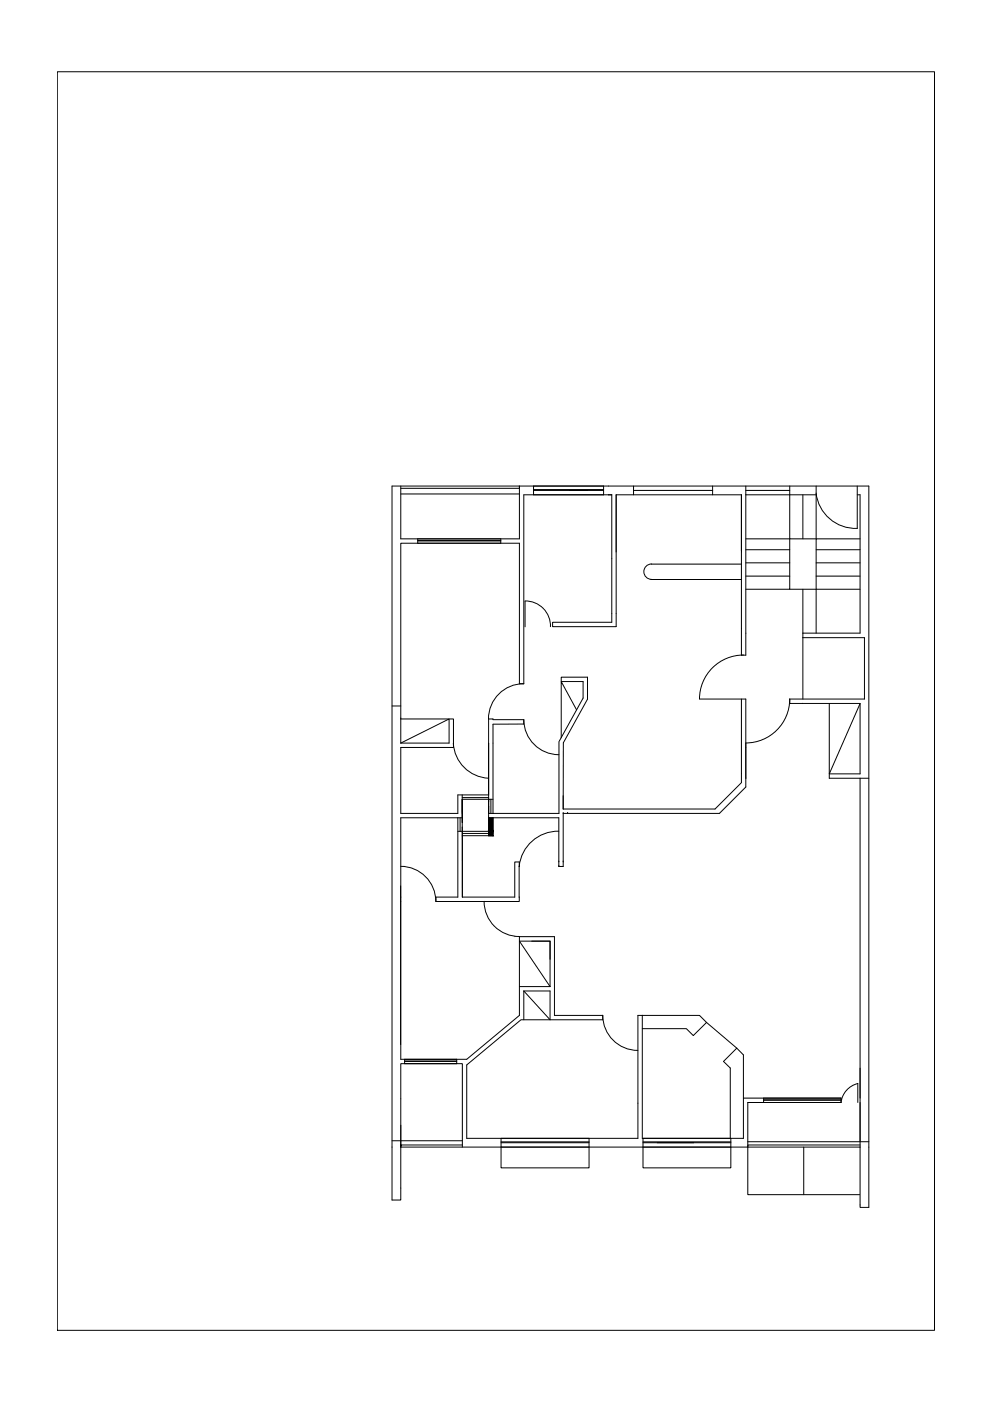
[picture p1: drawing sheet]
<svg xmlns="http://www.w3.org/2000/svg" width="297mm" height="420mm" viewBox="0 0 297 420" stroke-linecap="round" stroke-linejoin="round" font-family="sans-serif">
<!-- layer: 0 -->
<g fill="none" stroke="#000" stroke-width=".3">
<path d="M17.2 21.5h262.9v377.5h-262.9zM120.1 145.8v15.8h35.6v-15.8v.6h-35.6M120.1 148.1h35.6M159.9 145.8v2.6M159.9 146.8h21M159.9 147.1h21M180.9 145.8v2.6M189.9 147.1h23.7M189.9 145.8v2.6M213.6 145.8v2.6M223.5 145.8v50.7h-1.3v-48.1h-37.5v39.5h-19.1v-1.3h17.8v-38.2h-26.4v56.7h-1.3v-42.2h-35.6v60M223.5 147.1h13.2"/>
<path d="M223.5 148.4h21.2M236.7 145.8v15.8h7.9v-15.8M240.7 148.4v13.2M256.9 145.8v12.7a11.9 11.9 0 0 1-12.3-10.6M256.9 148.4h.9v41.5h-17.1M125.2 161.6v1.3h24.9v-1.3M125.2 162.1h24.9M125.2 162.2h24.9M195.1 173.8h27.1M195.2 169.2h27M195.3 169.1a2.31 2.31 0 0 0-2.3 2.3 2.31 2.31 0 0 0 2.3 2.4M223.5 161.6h13.2v15.1h-13.2"/>
<path d="M223.5 172.8h13.2M223.5 168.8h13.2M223.5 164.9h13.2M236.7 176.7h21.1M240.7 176.7v32.9M244.6 172.8h13.2M244.6 168.8h13.2M244.6 164.9h13.2M257.8 161.6h-13.2v28.3M157.4 180.2a7.5 7.5 0 0 1 7.6 7.7M157.4 180.3v7.7M222.8 196.4a13.2 13.2 0 0 0-13.1 13.2"/>
<path d="M240.7 191.2h18.4v18.4h-22.4v1.4h21.1M117.5 211.7h2.6M120.1 215.6h15.8v8.6h-15.8v19.7h17.1v-5.5h9.3M120.1 215.6h.1M157 205a10.6 10.6 0 0 0-10.6 10.6M157 215.9v1.2l-9.2 .1v26.7M172.8 212.9l-4.6-8.5v16.8M209.7 209.6h13.8v26.4l-7.9 7.9h-46.8M222.2 209.6v25.1l-7.9 7.9h-45.5M236.7 209.6a13.2 13.2 0 0 1-13.2 13.2M248.6 211v21.1h9.2v-21.1l-9.2 21.1v1.3h9.2M120.1 222.9l14.5-7.3v7.3z"/>
<path d="M135.9 222.8a11.1 11.1 0 0 0 10.5 10.6M138.5 238.4v5.5M138.5 239.7h8M138.5 239.2h8M147.1 239.7v4.2M147.8 239.7h-1.3v4.2h1.3M167.5 226.3a10.5 10.5 0 0 1-10.5-10.5h-9.2v-.2h-1.3v33.7M168.8 238.6v4M257.8 233.4v128.7h2.6v-216.3h-142.9v214.1h2.6v-40.9h18.5v25M257.8 233.4h2.6M120.1 259.8a10.5 10.5 0 0 1 10.5 10.5M137.2 245.3v23.7h-6.5v1.4h24.9v-1.4"/>
<path d="M137.2 249.3h9.3v1.3M137.9 245.3v4M138.5 246.7v-7l.1 29.3M138.5 245.3h-18.4v72.4h19.8l15.8-13.2v-23.6h10.5v23.6h14.5M138.5 248l.1 21M138.6 250h7.9M146.5 245.3h21v14.6M147.8 245.3v5.3h-9.3M155.6 259.9h.1M167.5 249.3a11.7 11.7 0 0 0-11.9 10.5M167.5 258.5h.1M167.5 259.9h.1"/>
<path d="M168.8 242.6l.1-19.8 7.2-13.1v-6.6h-7.9v1.3h6.6v5l-7.3 13v21.5h-19.7M168.8 258.5h.1M168.8 243.9h.1M168.8 243.9v16h-1.3M170.1 243.9h.1M120.1 269h.1M120.1 270.4h.1M138.6 269h15.7v-10.5h1.3v10.5M145.1 270.3a10.5 10.5 0 0 0 10.6 10.6M155.6 269h.1M154.3 280.9h.1M155.7 282.3h9.2v13.6z"/>
<path d="M155.7 295.9h9.2M157 297.2v8.6M157 297.2h7.9v8.6zM159.4 282.3h5.5v5.4M121.3 317.7v1.3h15.6v-1.3M121.3 318.3h15.6M121.3 318.2h15.6M180.7 304.5a10.5 10.5 0 0 0 10.5 10.5M180.7 304.5v1.3h-24.5l-16.3 13.6v22h51.3v-36.9h1.3M192.5 304.5v36.9h30.3v-25l-2-2.1-3.9 4 2 2v21.1M192.5 304.5h17.2l2.1 2.1-4 4-2.1-2.1h-13.2M211.8 306.6l9 7.7"/>
<path d="M120.1 337.5v6.5v-.6h18.5M222.8 329.3h29.3v1.3M228.9 329.3v1.3M228.9 329.8h23.2M228.9 330h23.2M252.1 330.6h-28v13.4M252.1 330.6a6.7 6.7 0 0 1 5-5.7v5.7M117.5 342.1h21.1M120.1 344h137.7M150.2 341.4v8.8h26.4v-8.8M150.2 342.4h26.4M150.2 342.7h26.4"/>
<path d="M192.7 341.4v8.8h26.4v-8.8M192.7 342.4h26.4M192.7 342.7h26.4M197 342.7h11M224.1 344v14.3h33.6M224.1 342.4h36.3M240.9 344v14.3M257.8 343.4h-33.7v.6"/>
</g>
<g fill="#000" stroke="#000" stroke-width=".3">
<path d="M146.5 249.3h1.3v1.3z"/>
<path d="M146.5 245.3l1.3 4v-4zM146.5 245.3l1.3 4h-1.3z"/>
<path d="M146.5 250.6h1.3zM146.5 249.3l1.3 1.3h-1.3z"/>
</g>
</svg>
